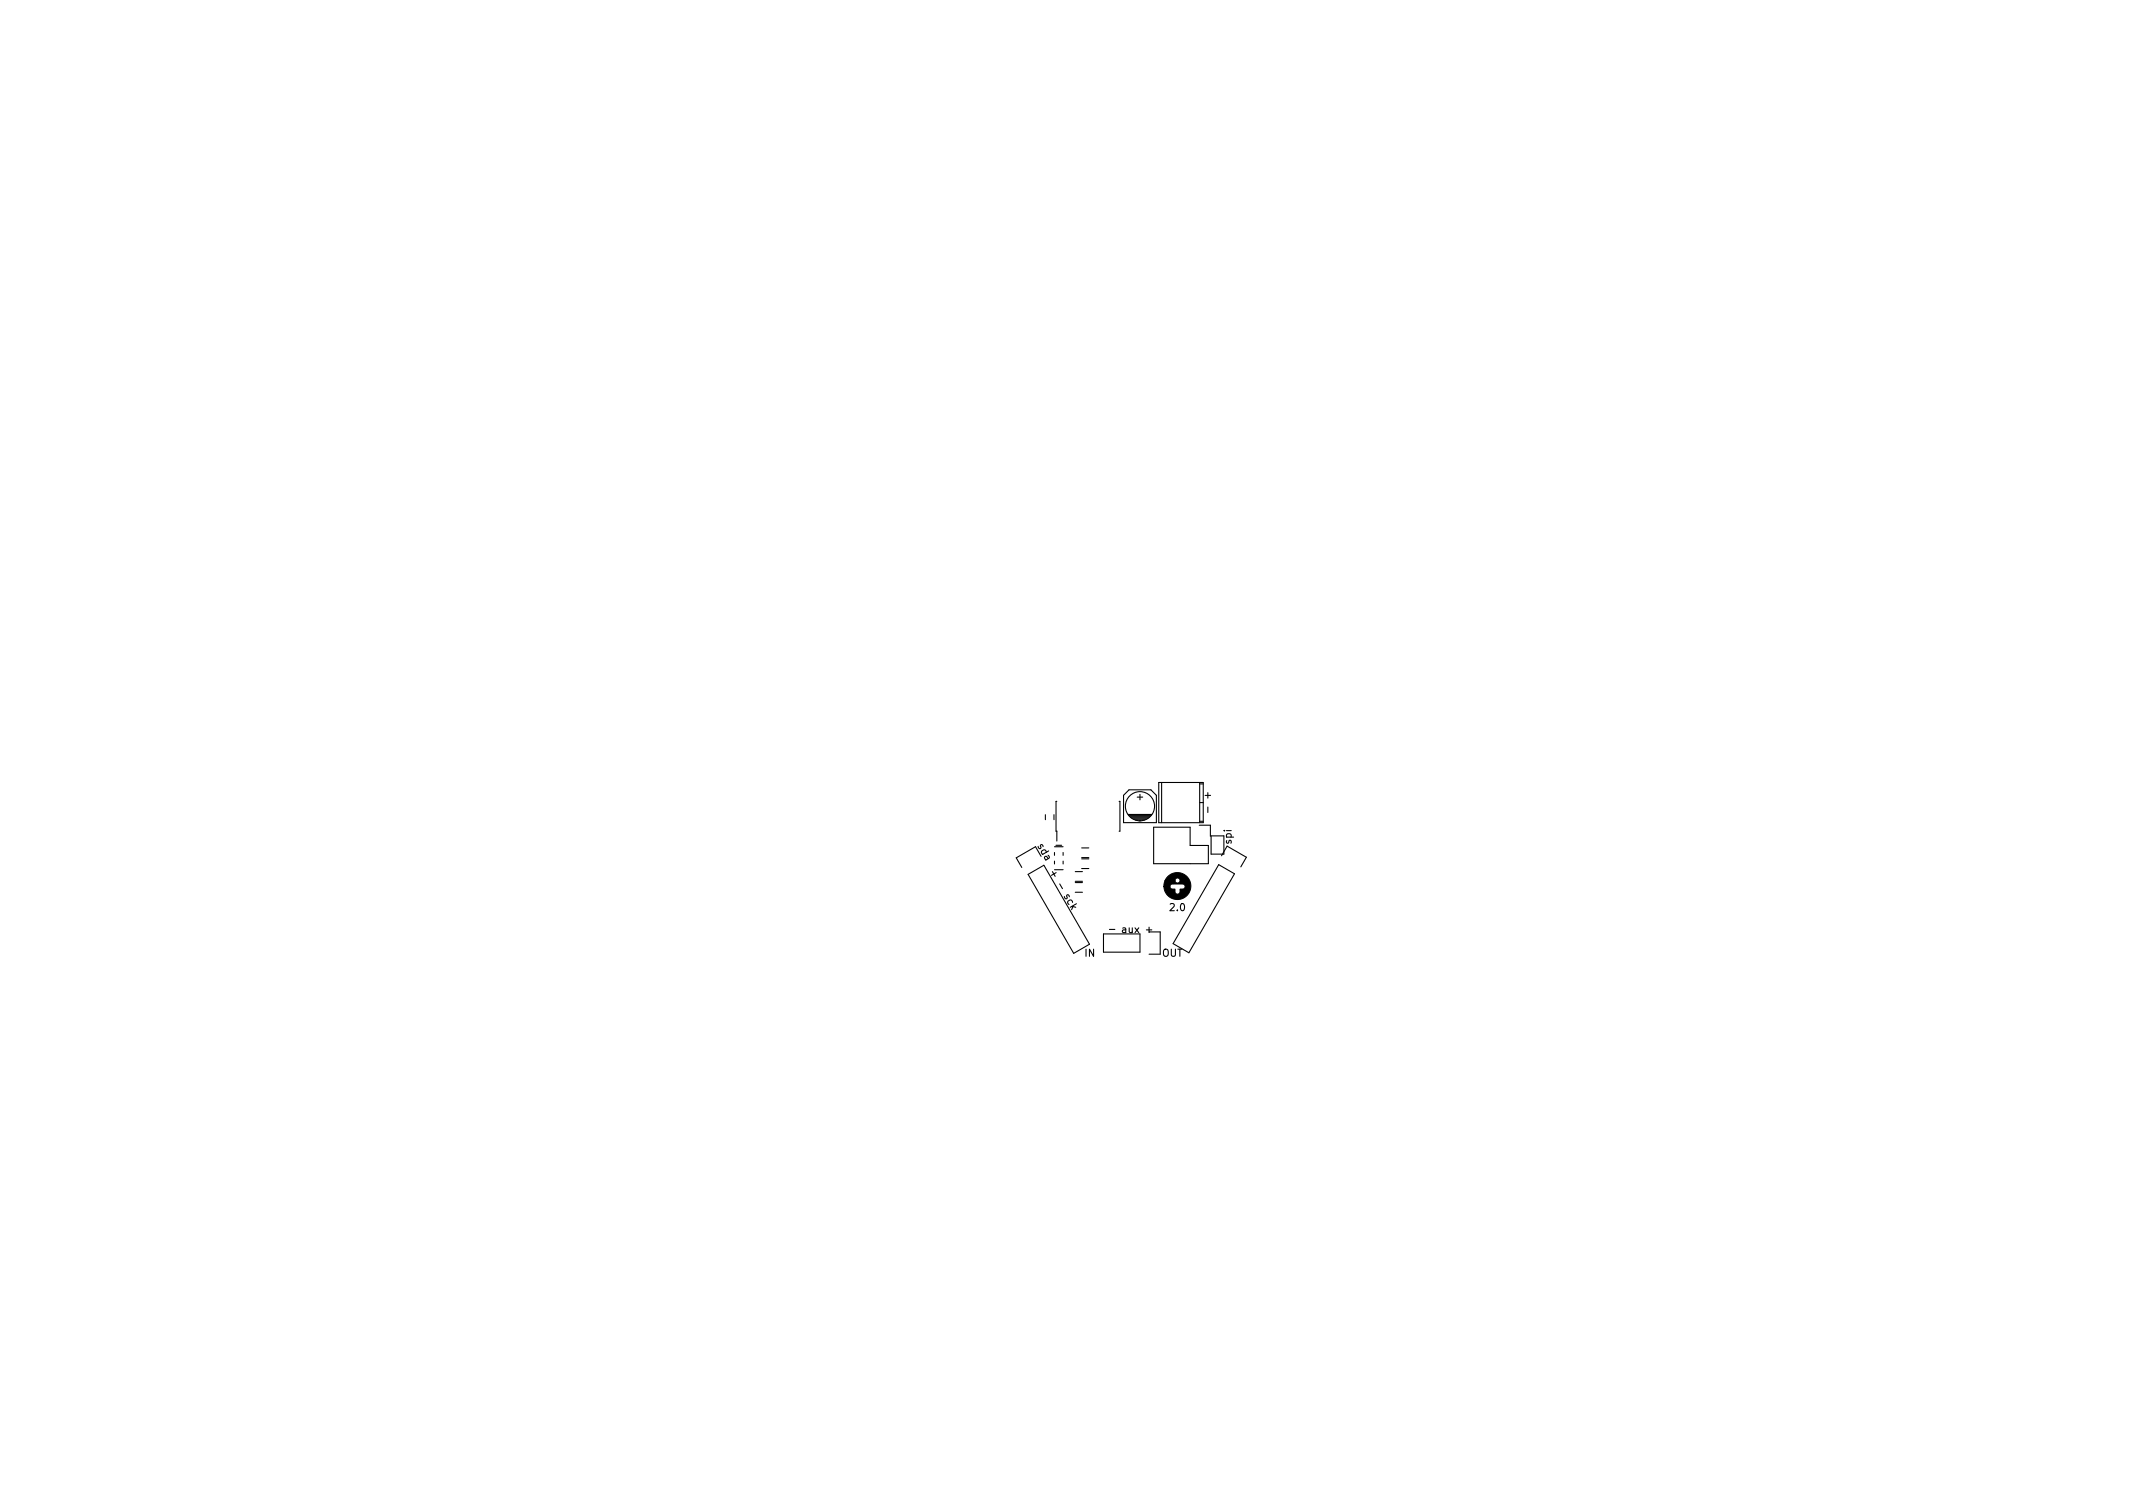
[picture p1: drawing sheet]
<svg xmlns="http://www.w3.org/2000/svg" width="297mm" height="210mm" viewBox="0 0 297 210" stroke-linecap="round" stroke-linejoin="round" font-family="sans-serif">
<defs><g id="words">
<g font-size="1.4">
<text x="144.4" y="117.8" transform="rotate(60 144.4 117.8)">sda</text>
<text x="171.5" y="117.5" transform="rotate(-90 171.5 117.5)">spi</text>
<text x="146.2" y="121.6" transform="rotate(60 146.2 121.6)">+</text>
<text x="147.3" y="123.4" transform="rotate(60 147.3 123.4)">-</text>
<text x="148.1" y="124.8" transform="rotate(60 148.1 124.8)">sck</text>
<text x="154.6" y="129.8">-</text>
<text x="156.2" y="129.9">aux</text>
<text x="159.6" y="129.9">+</text>
<text x="163" y="126.9">2.0</text>
<text x="151.1" y="133.2">IN</text>
<text x="161.8" y="133.2">OUT</text>
</g>
</g></defs>
<g fill="none" stroke="#000" stroke-width=".15">
<path d="M144.2 117.9l-2.7 1.5 .8 1.4M145.6 113.4v.7M146.8 113.4v.7M146.8 117.9h1.2M146.8 118.7v.4M146.8 119.9v.4M147 117.7h.8M147.2 111.6h-.1v4.1h.1v1.4M148 118.7v.4M148 119.9v.4M150.6 118.1h1M150.6 119.4h1"/>
<path d="M150.6 119.6h1M155.8 111.6h.2v4.1h-.2M157.1 113.4h3.3M157.2 110h3.1l.7 .7v3.8h-4.5v-3.8zM157.2 113.5h3.1M157.4 113.7h2.7M157.5 113.8h2.5M157.6 113.9h2.3M157.9 114h1.7M158.1 114.2h1.3M158.4 111h.7M158.6 114.3h.3"/>
<path d="M158.7 110.6v.8M160.7 115.2h5v2.5h2.6v2.6h-7.6zM161.4 109h6.2v5.6h-6.2zM161.8 109v5.6M167 114.9h1.6v1.6M167.1 109v5.6M167.1 114.4h.5M167.1 109.2h.5M167.1 111.8h.5M167.8 110.8h.8M168.2 110.4v.7M168.2 112.4v.7"/>
<path d="M168.7 116.4h1.7v2.5h-1.7zM170.1 119.2l.8-1.4 2.7 1.6-.8 1.3M143.2 121.7l2.2-1.2 6.3 11-2.2 1.2zM146.8 121.1h1.2M149.7 121.4h1M149.7 122.7h1M149.7 124.2h1M149.7 122.9h1M150.6 120.9h1M153.7 130h5v2.6h-5zM160 129.8h1.6v3.1h-1.6M169.7 120.4l2.2 1.3-6.3 11-2.2-1.3z"/>
<circle cx="158.7" cy="112.3" r="2.03"/>
</g>
<path d="M162.6 122.1a1.88 1.88 0 0 1 3 .3 1.88 1.88 0 0 1-1.1 2.8 1.88 1.88 0 0 1-2.4-1.8h.8l.2 .4h.5l.1 .5 .4 .2 .2-.2v-.5h.5l.2-.2v-.2l-.1-.3h-1.7l-.2 .1-.1 .2h-.8l.1-.8h1.4l.2 .3h.3a.35 .35 0 0 0 .2-.4 .35 .35 0 0 0-.3-.2 .35 .35 0 0 0-.4 .3h-1.4z" fill="#000" stroke="#000" stroke-width=".14"/>
<use href="#words"/>
</svg>
